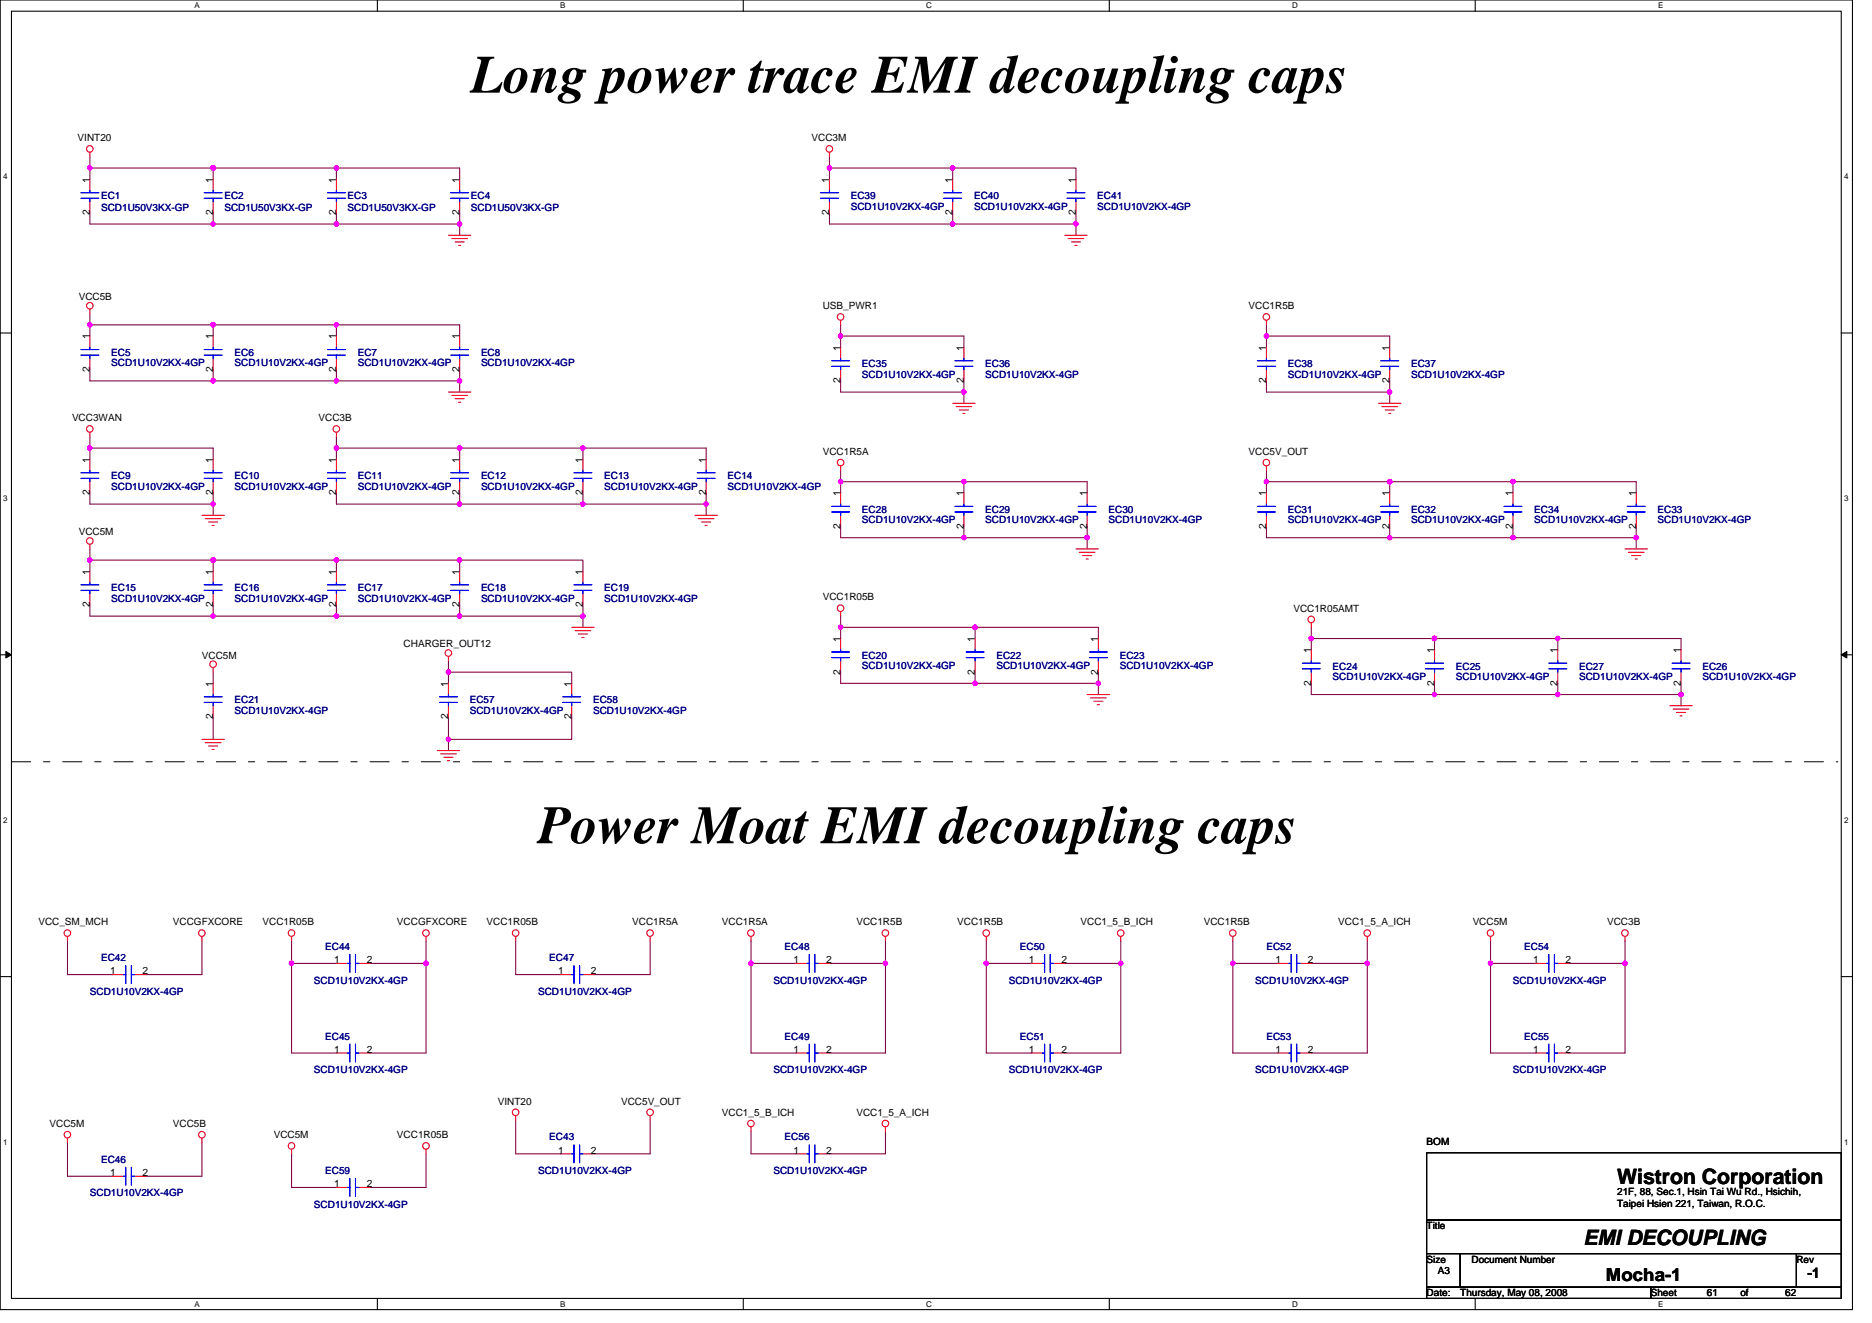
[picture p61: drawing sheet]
<svg xmlns="http://www.w3.org/2000/svg" width="297mm" height="210mm" viewBox="0 0 297 210" stroke-linecap="round" stroke-linejoin="round" font-family="sans-serif">
<defs><g id="words">
<g font-size="8.5">
<text x="74.7" y="14.7">Long power trace EMI decoupling caps</text>
<text x="85.4" y="133.8">Power Moat EMI decoupling caps</text>
</g>
<g font-size="3.4">
<text x="256.6" y="187.9">Wistron Corporation</text>
<text x="251.3" y="197.6">EMI DECOUPLING</text>
</g>
<text font-size="2.8" x="254.8" y="203.4">Mocha-1</text>
<text font-size="2.3" x="286.8" y="202.9">-1</text>
<g font-size="1.6">
<text x="12.3" y="22.4">VINT20</text>
<text x="128.8" y="22.4">VCC3M</text>
<text x="14.2" y="29" transform="rotate(-90 14.2 29)">1</text>
<text x="33.8" y="29" transform="rotate(-90 33.8 29)">1</text>
<text x="53.4" y="29" transform="rotate(-90 53.4 29)">1</text>
<text x="72.9" y="29" transform="rotate(-90 72.9 29)">1</text>
<text x="131.6" y="29" transform="rotate(-90 131.6 29)">1</text>
<text x="151.1" y="29" transform="rotate(-90 151.1 29)">1</text>
<text x="170.7" y="29" transform="rotate(-90 170.7 29)">1</text>
<text x="14.2" y="34.2" transform="rotate(-90 14.2 34.2)">2</text>
<text x="33.8" y="34.2" transform="rotate(-90 33.8 34.2)">2</text>
<text x="53.4" y="34.2" transform="rotate(-90 53.4 34.2)">2</text>
<text x="72.9" y="34.2" transform="rotate(-90 72.9 34.2)">2</text>
<text x="131.6" y="34.2" transform="rotate(-90 131.6 34.2)">2</text>
<text x="151.1" y="34.2" transform="rotate(-90 151.1 34.2)">2</text>
<text x="170.7" y="34.2" transform="rotate(-90 170.7 34.2)">2</text>
<text x="12.5" y="47.6">VCC5B</text>
<text x="14.2" y="53.9" transform="rotate(-90 14.2 53.9)">1</text>
<text x="33.8" y="53.9" transform="rotate(-90 33.8 53.9)">1</text>
<text x="53.4" y="53.9" transform="rotate(-90 53.4 53.9)">1</text>
<text x="72.9" y="53.9" transform="rotate(-90 72.9 53.9)">1</text>
<text x="130.6" y="49.1">USB_PWR1</text>
<text x="198.1" y="49.1">VCC1R5B</text>
<text x="14.2" y="59.1" transform="rotate(-90 14.2 59.1)">2</text>
<text x="33.8" y="59.1" transform="rotate(-90 33.8 59.1)">2</text>
<text x="53.4" y="59.1" transform="rotate(-90 53.4 59.1)">2</text>
<text x="72.9" y="59.1" transform="rotate(-90 72.9 59.1)">2</text>
<text x="133.4" y="55.6" transform="rotate(-90 133.4 55.6)">1</text>
<text x="152.9" y="55.6" transform="rotate(-90 152.9 55.6)">1</text>
<text x="200.9" y="55.6" transform="rotate(-90 200.9 55.6)">1</text>
<text x="220.5" y="55.6" transform="rotate(-90 220.5 55.6)">1</text>
<text x="133.4" y="60.8" transform="rotate(-90 133.4 60.8)">2</text>
<text x="152.9" y="60.8" transform="rotate(-90 152.9 60.8)">2</text>
<text x="200.9" y="60.8" transform="rotate(-90 200.9 60.8)">2</text>
<text x="220.5" y="60.8" transform="rotate(-90 220.5 60.8)">2</text>
<text x="11.4" y="66.8">VCC3WAN</text>
<text x="50.5" y="66.8">VCC3B</text>
<text x="14.2" y="73.4" transform="rotate(-90 14.2 73.4)">1</text>
<text x="33.8" y="73.4" transform="rotate(-90 33.8 73.4)">1</text>
<text x="53.4" y="73.4" transform="rotate(-90 53.4 73.4)">1</text>
<text x="72.9" y="73.4" transform="rotate(-90 72.9 73.4)">1</text>
<text x="92.5" y="73.4" transform="rotate(-90 92.5 73.4)">1</text>
<text x="112" y="73.4" transform="rotate(-90 112 73.4)">1</text>
<text x="130.6" y="72.2">VCC1R5A</text>
<text x="198.1" y="72.2">VCC5V_OUT</text>
<text x="14.2" y="78.6" transform="rotate(-90 14.2 78.6)">2</text>
<text x="33.8" y="78.6" transform="rotate(-90 33.8 78.6)">2</text>
<text x="53.4" y="78.6" transform="rotate(-90 53.4 78.6)">2</text>
<text x="72.9" y="78.6" transform="rotate(-90 72.9 78.6)">2</text>
<text x="92.5" y="78.6" transform="rotate(-90 92.5 78.6)">2</text>
<text x="112" y="78.6" transform="rotate(-90 112 78.6)">2</text>
<text x="133.4" y="83.9" transform="rotate(-90 133.4 83.9)">2</text>
<text x="133.4" y="78.8" transform="rotate(-90 133.4 78.8)">1</text>
<text x="152.9" y="83.9" transform="rotate(-90 152.9 83.9)">2</text>
<text x="152.9" y="78.8" transform="rotate(-90 152.9 78.8)">1</text>
<text x="172.5" y="83.9" transform="rotate(-90 172.5 83.9)">2</text>
<text x="172.5" y="78.8" transform="rotate(-90 172.5 78.8)">1</text>
<text x="200.9" y="83.9" transform="rotate(-90 200.9 83.9)">2</text>
<text x="200.9" y="78.8" transform="rotate(-90 200.9 78.8)">1</text>
<text x="220.5" y="83.9" transform="rotate(-90 220.5 83.9)">2</text>
<text x="220.5" y="78.8" transform="rotate(-90 220.5 78.8)">1</text>
<text x="240" y="83.9" transform="rotate(-90 240 83.9)">2</text>
<text x="240" y="78.8" transform="rotate(-90 240 78.8)">1</text>
<text x="259.6" y="83.9" transform="rotate(-90 259.6 83.9)">2</text>
<text x="259.6" y="78.8" transform="rotate(-90 259.6 78.8)">1</text>
<text x="12.5" y="85">VCC5M</text>
<text x="14.2" y="91.2" transform="rotate(-90 14.2 91.2)">1</text>
<text x="33.8" y="91.2" transform="rotate(-90 33.8 91.2)">1</text>
<text x="53.4" y="91.2" transform="rotate(-90 53.4 91.2)">1</text>
<text x="72.9" y="91.2" transform="rotate(-90 72.9 91.2)">1</text>
<text x="92.5" y="91.2" transform="rotate(-90 92.5 91.2)">1</text>
<text x="130.6" y="95.3">VCC1R05B</text>
<text x="14.2" y="96.4" transform="rotate(-90 14.2 96.4)">2</text>
<text x="33.8" y="96.4" transform="rotate(-90 33.8 96.4)">2</text>
<text x="53.4" y="96.4" transform="rotate(-90 53.4 96.4)">2</text>
<text x="72.9" y="96.4" transform="rotate(-90 72.9 96.4)">2</text>
<text x="92.5" y="96.4" transform="rotate(-90 92.5 96.4)">2</text>
<text x="133.4" y="101.9" transform="rotate(-90 133.4 101.9)">1</text>
<text x="154.7" y="101.9" transform="rotate(-90 154.7 101.9)">1</text>
<text x="174.3" y="101.9" transform="rotate(-90 174.3 101.9)">1</text>
<text x="205.2" y="97.1">VCC1R05AMT</text>
<text x="32" y="104.5">VCC5M</text>
<text x="64" y="102.8">CHARGER_OUT12</text>
<text x="133.4" y="107.1" transform="rotate(-90 133.4 107.1)">2</text>
<text x="154.7" y="107.1" transform="rotate(-90 154.7 107.1)">2</text>
<text x="174.3" y="107.1" transform="rotate(-90 174.3 107.1)">2</text>
<text x="208" y="103.7" transform="rotate(-90 208 103.7)">1</text>
<text x="227.6" y="103.7" transform="rotate(-90 227.6 103.7)">1</text>
<text x="247.2" y="103.7" transform="rotate(-90 247.2 103.7)">1</text>
<text x="266.7" y="103.7" transform="rotate(-90 266.7 103.7)">1</text>
<text x="33.8" y="109" transform="rotate(-90 33.8 109)">1</text>
<text x="71.1" y="109" transform="rotate(-90 71.1 109)">1</text>
<text x="90.7" y="109" transform="rotate(-90 90.7 109)">1</text>
<text x="208" y="108.8" transform="rotate(-90 208 108.8)">2</text>
<text x="227.6" y="108.8" transform="rotate(-90 227.6 108.8)">2</text>
<text x="247.2" y="108.8" transform="rotate(-90 247.2 108.8)">2</text>
<text x="266.7" y="108.8" transform="rotate(-90 266.7 108.8)">2</text>
<text x="33.8" y="114.2" transform="rotate(-90 33.8 114.2)">2</text>
<text x="71.1" y="114.2" transform="rotate(-90 71.1 114.2)">2</text>
<text x="90.7" y="114.2" transform="rotate(-90 90.7 114.2)">2</text>
<text x="6.1" y="146.9">VCC_SM_MCH</text>
<text x="27.4" y="146.9">VCCGFXCORE</text>
<text x="41.7" y="146.9">VCC1R05B</text>
<text x="63" y="146.9">VCCGFXCORE</text>
<text x="77.2" y="146.9">VCC1R05B</text>
<text x="100.3" y="146.9">VCC1R5A</text>
<text x="114.6" y="146.9">VCC1R5A</text>
<text x="135.9" y="146.9">VCC1R5B</text>
<text x="151.9" y="146.9">VCC1R5B</text>
<text x="171.4" y="146.9">VCC1_5_B_ICH</text>
<text x="191" y="146.9">VCC1R5B</text>
<text x="212.3" y="146.9">VCC1_5_A_ICH</text>
<text x="233.7" y="146.9">VCC5M</text>
<text x="255" y="146.9">VCC3B</text>
<text x="17.5" y="154.7">1</text>
<text x="22.6" y="154.7">2</text>
<text x="53" y="152.9">1</text>
<text x="58.2" y="152.9">2</text>
<text x="88.6" y="154.7">1</text>
<text x="93.7" y="154.7">2</text>
<text x="125.9" y="152.9">1</text>
<text x="131.1" y="152.9">2</text>
<text x="163.3" y="152.9">1</text>
<text x="168.4" y="152.9">2</text>
<text x="202.4" y="152.9">1</text>
<text x="207.5" y="152.9">2</text>
<text x="243.3" y="152.9">1</text>
<text x="248.4" y="152.9">2</text>
<text x="53" y="167.1">1</text>
<text x="58.2" y="167.1">2</text>
<text x="125.9" y="167.1">1</text>
<text x="131.1" y="167.1">2</text>
<text x="163.3" y="167.1">1</text>
<text x="168.4" y="167.1">2</text>
<text x="202.4" y="167.1">1</text>
<text x="207.5" y="167.1">2</text>
<text x="243.3" y="167.1">1</text>
<text x="248.4" y="167.1">2</text>
<text x="7.9" y="178.9">VCC5M</text>
<text x="27.4" y="178.9">VCC5B</text>
<text x="79" y="175.3">VINT20</text>
<text x="98.5" y="175.3">VCC5V_OUT</text>
<text x="114.6" y="177.1">VCC1_5_B_ICH</text>
<text x="135.9" y="177.1">VCC1_5_A_ICH</text>
<text x="43.4" y="180.6">VCC5M</text>
<text x="63" y="180.6">VCC1R05B</text>
<text x="88.6" y="183.1">1</text>
<text x="93.7" y="183.1">2</text>
<text x="125.9" y="183.1">1</text>
<text x="131.1" y="183.1">2</text>
<text x="226.4" y="181.7">BOM</text>
<text x="17.5" y="186.7">1</text>
<text x="22.6" y="186.7">2</text>
<text x="53" y="188.4">1</text>
<text x="58.2" y="188.4">2</text>
<text x="256.6" y="189.7">21F, 88, Sec.1, Hsin Tai Wu Rd., Hsichih,</text>
<text x="256.6" y="191.5">Taipei Hsien 221, Taiwan, R.O.C.</text>
<text x="226.4" y="195.1">Title</text>
<text x="226.4" y="200.4">Size</text>
<text x="228.2" y="202.2">A3</text>
<text x="233.5" y="200.4">Document Number</text>
<text x="285" y="200.4">Rev</text>
<text x="226.4" y="205.7">Date:</text>
<text x="231.7" y="205.7">Thursday, May 08, 2008</text>
<text x="261.9" y="205.7">Sheet</text>
<text x="270.8" y="205.7">61</text>
<text x="276.2" y="205.7">of</text>
<text x="283.3" y="205.7">62</text>
</g>
<g font-size="1.6" fill="#000080">
<text x="16" y="31.6">EC1</text>
<text x="16" y="33.4">SCD1U50V3KX-GP</text>
<text x="35.6" y="31.6">EC2</text>
<text x="35.6" y="33.4">SCD1U50V3KX-GP</text>
<text x="55.2" y="31.6">EC3</text>
<text x="55.2" y="33.4">SCD1U50V3KX-GP</text>
<text x="74.7" y="31.6">EC4</text>
<text x="74.7" y="33.4">SCD1U50V3KX-GP</text>
<text x="135" y="31.6">EC39</text>
<text x="135" y="33.3">SCD1U10V2KX-4GP</text>
<text x="154.6" y="31.6">EC40</text>
<text x="154.6" y="33.3">SCD1U10V2KX-4GP</text>
<text x="174.1" y="31.6">EC41</text>
<text x="174.1" y="33.3">SCD1U10V2KX-4GP</text>
<text x="17.6" y="56.5">EC5</text>
<text x="17.6" y="58.1">SCD1U10V2KX-4GP</text>
<text x="37.2" y="56.5">EC6</text>
<text x="37.2" y="58.1">SCD1U10V2KX-4GP</text>
<text x="56.8" y="56.5">EC7</text>
<text x="56.8" y="58.1">SCD1U10V2KX-4GP</text>
<text x="76.3" y="56.5">EC8</text>
<text x="76.3" y="58.1">SCD1U10V2KX-4GP</text>
<text x="136.8" y="58.3">EC35</text>
<text x="136.8" y="59.9">SCD1U10V2KX-4GP</text>
<text x="156.3" y="58.3">EC36</text>
<text x="156.3" y="59.9">SCD1U10V2KX-4GP</text>
<text x="204.3" y="58.3">EC38</text>
<text x="204.3" y="59.9">SCD1U10V2KX-4GP</text>
<text x="223.9" y="58.3">EC37</text>
<text x="223.9" y="59.9">SCD1U10V2KX-4GP</text>
<text x="17.6" y="76.1">EC9</text>
<text x="17.6" y="77.7">SCD1U10V2KX-4GP</text>
<text x="37.2" y="76.1">EC10</text>
<text x="37.2" y="77.7">SCD1U10V2KX-4GP</text>
<text x="56.8" y="76.1">EC11</text>
<text x="56.8" y="77.7">SCD1U10V2KX-4GP</text>
<text x="76.3" y="76.1">EC12</text>
<text x="76.3" y="77.7">SCD1U10V2KX-4GP</text>
<text x="95.9" y="76.1">EC13</text>
<text x="95.9" y="77.7">SCD1U10V2KX-4GP</text>
<text x="115.4" y="76.1">EC14</text>
<text x="115.4" y="77.7">SCD1U10V2KX-4GP</text>
<text x="136.8" y="81.4">EC28</text>
<text x="136.8" y="83">SCD1U10V2KX-4GP</text>
<text x="156.3" y="81.4">EC29</text>
<text x="156.3" y="83">SCD1U10V2KX-4GP</text>
<text x="175.9" y="81.4">EC30</text>
<text x="175.9" y="83">SCD1U10V2KX-4GP</text>
<text x="204.3" y="81.4">EC31</text>
<text x="204.3" y="83">SCD1U10V2KX-4GP</text>
<text x="223.9" y="81.4">EC32</text>
<text x="223.9" y="83">SCD1U10V2KX-4GP</text>
<text x="243.5" y="81.4">EC34</text>
<text x="243.5" y="83">SCD1U10V2KX-4GP</text>
<text x="263" y="81.4">EC33</text>
<text x="263" y="83">SCD1U10V2KX-4GP</text>
<text x="17.6" y="93.9">EC15</text>
<text x="17.6" y="95.5">SCD1U10V2KX-4GP</text>
<text x="37.2" y="93.9">EC16</text>
<text x="37.2" y="95.5">SCD1U10V2KX-4GP</text>
<text x="56.8" y="93.9">EC17</text>
<text x="56.8" y="95.5">SCD1U10V2KX-4GP</text>
<text x="76.3" y="93.9">EC18</text>
<text x="76.3" y="95.5">SCD1U10V2KX-4GP</text>
<text x="95.9" y="93.9">EC19</text>
<text x="95.9" y="95.5">SCD1U10V2KX-4GP</text>
<text x="136.8" y="104.5">EC20</text>
<text x="136.8" y="106.2">SCD1U10V2KX-4GP</text>
<text x="158.1" y="104.5">EC22</text>
<text x="158.1" y="106.2">SCD1U10V2KX-4GP</text>
<text x="177.7" y="104.5">EC23</text>
<text x="177.7" y="106.2">SCD1U10V2KX-4GP</text>
<text x="211.5" y="106.3">EC24</text>
<text x="211.5" y="107.9">SCD1U10V2KX-4GP</text>
<text x="231" y="106.3">EC25</text>
<text x="231" y="107.9">SCD1U10V2KX-4GP</text>
<text x="250.6" y="106.3">EC27</text>
<text x="250.6" y="107.9">SCD1U10V2KX-4GP</text>
<text x="270.1" y="106.3">EC26</text>
<text x="270.1" y="107.9">SCD1U10V2KX-4GP</text>
<text x="37.2" y="111.7">EC21</text>
<text x="37.2" y="113.3">SCD1U10V2KX-4GP</text>
<text x="74.5" y="111.7">EC57</text>
<text x="74.5" y="113.3">SCD1U10V2KX-4GP</text>
<text x="94.1" y="111.7">EC58</text>
<text x="94.1" y="113.3">SCD1U10V2KX-4GP</text>
<text x="16" y="152.5">EC42</text>
<text x="51.6" y="150.8">EC44</text>
<text x="87.2" y="152.5">EC47</text>
<text x="124.5" y="150.8">EC48</text>
<text x="161.8" y="150.8">EC50</text>
<text x="201" y="150.8">EC52</text>
<text x="241.8" y="150.8">EC54</text>
<text x="14.3" y="157.9">SCD1U10V2KX-4GP</text>
<text x="49.8" y="156.1">SCD1U10V2KX-4GP</text>
<text x="85.4" y="157.9">SCD1U10V2KX-4GP</text>
<text x="122.7" y="156.1">SCD1U10V2KX-4GP</text>
<text x="160.1" y="156.1">SCD1U10V2KX-4GP</text>
<text x="199.2" y="156.1">SCD1U10V2KX-4GP</text>
<text x="240.1" y="156.1">SCD1U10V2KX-4GP</text>
<text x="51.6" y="165">EC45</text>
<text x="124.5" y="165">EC49</text>
<text x="161.8" y="165">EC51</text>
<text x="201" y="165">EC53</text>
<text x="241.8" y="165">EC55</text>
<text x="49.8" y="170.3">SCD1U10V2KX-4GP</text>
<text x="122.7" y="170.3">SCD1U10V2KX-4GP</text>
<text x="160.1" y="170.3">SCD1U10V2KX-4GP</text>
<text x="199.2" y="170.3">SCD1U10V2KX-4GP</text>
<text x="240.1" y="170.3">SCD1U10V2KX-4GP</text>
<text x="16" y="184.6">EC46</text>
<text x="87.2" y="181">EC43</text>
<text x="124.5" y="181">EC56</text>
<text x="14.3" y="189.9">SCD1U10V2KX-4GP</text>
<text x="49.8" y="191.7">SCD1U10V2KX-4GP</text>
<text x="51.6" y="186.3">EC59</text>
<text x="85.4" y="186.3">SCD1U10V2KX-4GP</text>
<text x="122.7" y="186.3">SCD1U10V2KX-4GP</text>
</g>
<g font-size="1.3">
<text x="30.8" y="1.3">A</text>
<text x="88.9" y="1.3">B</text>
<text x="147" y="1.3">C</text>
<text x="205" y="1.3">D</text>
<text x="263.1" y="1.3">E</text>
<text x=".5" y="28.4">4</text>
<text x="292.6" y="28.4">4</text>
<text x=".5" y="79.5">3</text>
<text x="292.6" y="79.5">3</text>
<text x=".5" y="130.6">2</text>
<text x="292.6" y="130.6">2</text>
<text x=".5" y="181.7">1</text>
<text x="292.6" y="181.7">1</text>
<text x="30.8" y="207.4">A</text>
<text x="88.9" y="207.4">B</text>
<text x="147" y="207.4">C</text>
<text x="205" y="207.4">D</text>
<text x="263.1" y="207.4">E</text>
</g>
</g></defs>
<path d="M0 0h293.9v207.9h-293.9zM1.8 1.8h290.4v204.3h-290.4z" fill="none" stroke="#000" stroke-width=".17"/>
<g fill="#fff">
<path d="M30.8 .2h.9v1.4h-.9z"/>
<path d="M30.8 206.3h.9v1.4h-.9z"/>
</g>
<path d="M59.9 0v1.8M59.9 206.1v1.8" fill="none" stroke="#000" stroke-width=".17"/>
<g fill="#fff">
<path d="M88.9 .2h.8v1.4h-.8z"/>
<path d="M88.9 206.3h.8v1.4h-.8z"/>
</g>
<path d="M117.9 0v1.8M117.9 206.1v1.8" fill="none" stroke="#000" stroke-width=".17"/>
<g fill="#fff">
<path d="M147 .2h.9v1.4h-.9z"/>
<path d="M147 206.3h.9v1.4h-.9z"/>
</g>
<path d="M176 0v1.8M176 206.1v1.8" fill="none" stroke="#000" stroke-width=".17"/>
<g fill="#fff">
<path d="M205 .2h.9v1.4h-.9z"/>
<path d="M205 206.3h.9v1.4h-.9z"/>
</g>
<path d="M234.1 0v1.8M234.1 206.1v1.8" fill="none" stroke="#000" stroke-width=".17"/>
<g fill="#fff">
<path d="M263.1 .2h.8v1.4h-.8z"/>
<path d="M263.1 206.3h.8v1.4h-.8z"/>
<path d="M.5 27.3h.7v1.4h-.7z"/>
<path d="M292.6 27.3h.7v1.4h-.7z"/>
<path d="M.5 78.4h.7v1.4h-.7z"/>
<path d="M292.6 78.4h.7v1.4h-.7z"/>
</g>
<path d="M0 52.9h1.8M292.2 52.9h1.7" fill="none" stroke="#000" stroke-width=".17"/>
<g fill="#fff">
<path d="M.5 129.5h.7v1.4h-.7z"/>
<path d="M292.6 129.5h.7v1.4h-.7z"/>
</g>
<path d="M0 103.9h1.8M292.2 103.9h1.7" fill="none" stroke="#000" stroke-width=".17"/>
<path d="M.9 103.4l.9 .5-.9 .5zM292.2 103.9l.8-.5v1z" fill="#000" stroke="#000" stroke-width=".16"/>
<g fill="#fff">
<path d="M.5 180.5h.7v1.4h-.7z"/>
<path d="M292.6 180.5h.7v1.4h-.7z"/>
</g>
<path d="M0 155h1.8M292.2 155h1.7M226.4 199h5.3v5.3h-5.3zM226.4 183h65.8v10.6h-65.8zM226.4 193.6h65.8v5.4h-65.8zM231.7 199h53.3v5.3h-53.3zM285 199h7.2v5.3h-7.2zM226.4 204.3h35.5v1.8h-35.5zM261.9 204.3h30.3v1.8h-30.3z" fill="none" stroke="#000" stroke-width=".17"/>
<g fill="none" stroke="#800040" stroke-width=".17">
<path d="M14.3 24.9v1.8M14.3 26.7v1.7M14.3 33.8v1.8h19.5M14.3 26.7h19.5M33.8 26.7h19.6M33.8 26.7v1.7M33.8 35.6h19.6M33.8 33.8v1.8M53.4 33.8v1.8M53.4 26.7v1.7M53.4 26.7h19.5v1.7M53.4 35.6h19.5"/>
<path d="M72.9 35.6v1.7M72.9 33.8v1.8M131.6 24.9v1.8M131.6 33.8v1.8h19.6M131.6 26.7v1.7M131.6 26.7h19.6M151.2 26.7h19.5v1.7M151.2 35.6h19.5M151.2 33.8v1.8M151.2 26.7v1.7M170.7 35.6v1.7M170.7 33.8v1.8"/>
<path d="M14.3 58.7v1.8h19.5M14.3 51.6v1.7M14.3 51.6h19.5M14.3 49.8v1.8M33.8 51.6v1.7M33.8 51.6h19.6M33.8 58.7v1.8M53.4 58.7v1.8M53.4 51.6v1.7M53.4 51.6h19.5v1.7M72.9 58.7v1.8M133.4 51.6v1.7"/>
<path d="M133.4 53.3v1.8M133.4 53.3h19.5v1.8M201 53.3v1.8M201 53.3h19.5v1.8M201 51.6v1.7M14.3 69.3v1.8M14.3 71.1h19.5v1.8M14.3 78.2v1.8h19.5M14.3 71.1v1.8M33.8 78.2v1.8M33.8 60.5h19.6M53.4 69.3v1.8"/>
<path d="M53.4 78.2v1.8h19.5M53.4 71.1v1.8M53.4 60.5h19.5M53.4 71.1h19.5M72.9 60.5v1.7M72.9 71.1v1.8M72.9 78.2v1.8M72.9 71.1h19.6M92.5 78.2v1.8M92.5 71.1v1.8M92.5 71.1h19.6v1.8M112.1 78.2v1.8"/>
<path d="M133.4 76.5v1.7M133.4 74.7v1.8M133.4 60.5v1.7h19.5M133.4 76.5h19.5M152.9 76.5v1.7M152.9 60.5v1.7M152.9 62.2v1.8M152.9 76.5h19.6v1.7M201 60.5v1.7h19.5M201 76.5h19.5M201 74.7v1.8M201 76.5v1.7"/>
<path d="M220.5 60.5v1.7M220.5 62.2v1.8M220.5 76.5v1.7M220.5 76.5h19.6M240.1 76.5v1.7M240.1 76.5h19.5v1.7M14.3 96v1.8h19.5M14.3 87.1v1.8M14.3 88.9h19.5M14.3 88.9v1.8M33.8 80v1.8M33.8 88.9v1.8"/>
<path d="M33.8 97.8h19.6M33.8 88.9h19.6M33.8 96v1.8M53.4 96v1.8M53.4 88.9v1.8M53.4 88.9h19.5M53.4 97.8h19.5M72.9 96v1.8M72.9 88.9v1.8M72.9 80h19.6M72.9 97.8h19.6M72.9 88.9h19.6v1.8"/>
<path d="M92.5 97.8v1.8M92.5 96v1.8M92.5 80h19.6M112.1 80v1.8M133.4 99.6v1.7M133.4 83.6v1.7h19.5M133.4 99.6h21.3M133.4 97.8v1.8M152.9 85.3h19.6M152.9 83.6v1.7M154.7 99.6v1.7M154.7 99.6h19.6v1.7"/>
<path d="M172.5 83.6v1.7M172.5 85.3v1.8M201 83.6v1.7h19.5M208.1 99.6v1.7M220.5 83.6v1.7M220.5 85.3h19.6M240.1 83.6v1.7M240.1 85.3h19.5M259.6 83.6v1.7M259.6 85.3v1.8M33.8 113.8v3.5M33.8 106.7v1.8"/>
<path d="M71.2 117.3v1.8M71.2 106.7h19.5v1.8M71.2 104.9v1.8M71.2 113.8v3.5M71.2 106.7v1.8M90.7 113.8v3.5h-19.5M133.4 106.7v1.8h21.3M154.7 106.7v1.8M154.7 108.5h19.6M174.3 106.7v1.8M174.3 108.5v1.7M208.1 101.3v1.8"/>
<path d="M208.1 108.5v1.7h19.5M208.1 101.3h19.5M227.6 101.3h19.6M227.6 101.3v1.8M227.6 108.5v1.7M227.6 110.2h19.6M247.2 108.5v1.7M247.2 101.3v1.8M247.2 110.2h19.5M247.2 101.3h19.5v1.8M266.7 110.2v1.8M266.7 108.5v1.7"/>
<path d="M10.7 149.4v5.3h7.1M32 149.4v5.3h-8.8M46.3 149.4v3.5M46.3 152.9h7.1M46.3 152.9v14.2h7.1M58.7 152.9h8.9M67.6 149.4v3.5M67.6 152.9v14.2h-8.9M81.8 149.4v5.3h7.1M103.2 149.4v5.3h-8.9M119.2 149.4v3.5M119.2 152.9v14.2h7.1"/>
<path d="M119.2 152.9h7.1M131.6 152.9h8.9M140.5 149.4v3.5M140.5 152.9v14.2h-8.9M156.5 149.4v3.5M156.5 152.9v14.2h7.1M156.5 152.9h7.1M168.9 152.9h8.9M177.8 149.4v3.5M177.8 152.9v14.2h-8.9M195.6 152.9v14.2h7.1M195.6 152.9h7.1"/>
<path d="M195.6 149.4v3.5M208.1 152.9h8.9M217 152.9v14.2h-8.9M217 149.4v3.5M236.5 152.9h7.1M236.5 149.4v3.5M236.5 152.9v14.2h7.1M249 152.9h8.8M257.8 149.4v3.5M257.8 152.9v14.2h-8.8M81.8 177.8v5.3h7.1M103.2 177.8v5.3h-8.9"/>
<path d="M119.2 179.6v3.5h7.1M140.5 179.6v3.5h-8.9M10.7 181.4v5.3h7.1M32 181.4v5.3h-8.8M46.3 183.1v5.4h7.1M67.6 183.1v5.4h-8.9"/>
</g>
<g fill="#f0f" stroke="#f0f" stroke-width=".17">
<circle cx="33.8" cy="26.7" r=".35"/>
<circle cx="14.3" cy="26.7" r=".35"/>
<circle cx="72.9" cy="35.5" r=".35"/>
<circle cx="53.4" cy="35.5" r=".35"/>
<circle cx="33.8" cy="35.5" r=".35"/>
<circle cx="53.4" cy="26.7" r=".35"/>
<circle cx="72.9" cy="60.4" r=".35"/>
<circle cx="53.4" cy="60.4" r=".35"/>
<circle cx="33.8" cy="60.4" r=".35"/>
<circle cx="33.8" cy="51.5" r=".35"/>
<circle cx="53.4" cy="51.5" r=".35"/>
<circle cx="14.3" cy="51.5" r=".35"/>
<circle cx="33.8" cy="80" r=".35"/>
<circle cx="14.3" cy="71.1" r=".35"/>
<circle cx="112" cy="80" r=".35"/>
<circle cx="92.5" cy="80" r=".35"/>
<circle cx="72.9" cy="80" r=".35"/>
<circle cx="72.9" cy="71.1" r=".35"/>
<circle cx="92.5" cy="71.1" r=".35"/>
<circle cx="53.4" cy="71.1" r=".35"/>
<circle cx="92.5" cy="97.8" r=".35"/>
<circle cx="72.9" cy="97.8" r=".35"/>
<circle cx="33.8" cy="97.8" r=".35"/>
<circle cx="33.8" cy="88.9" r=".35"/>
<circle cx="72.9" cy="88.9" r=".35"/>
<circle cx="53.4" cy="88.9" r=".35"/>
<circle cx="14.3" cy="88.9" r=".35"/>
<circle cx="53.4" cy="97.8" r=".35"/>
<circle cx="174.3" cy="108.4" r=".35"/>
<circle cx="154.7" cy="108.4" r=".35"/>
<circle cx="154.7" cy="99.6" r=".35"/>
<circle cx="133.4" cy="99.6" r=".35"/>
<circle cx="266.7" cy="110.2" r=".35"/>
<circle cx="247.2" cy="110.2" r=".35"/>
<circle cx="227.6" cy="110.2" r=".35"/>
<circle cx="227.6" cy="101.3" r=".35"/>
<circle cx="247.2" cy="101.3" r=".35"/>
<circle cx="208.1" cy="101.3" r=".35"/>
<circle cx="172.5" cy="85.3" r=".35"/>
<circle cx="152.9" cy="85.3" r=".35"/>
<circle cx="133.4" cy="76.4" r=".35"/>
<circle cx="152.9" cy="76.4" r=".35"/>
<circle cx="259.6" cy="85.3" r=".35"/>
<circle cx="240.1" cy="85.3" r=".35"/>
<circle cx="220.5" cy="85.3" r=".35"/>
<circle cx="220.5" cy="76.4" r=".35"/>
<circle cx="240.1" cy="76.4" r=".35"/>
<circle cx="200.9" cy="76.4" r=".35"/>
<circle cx="152.9" cy="62.2" r=".35"/>
<circle cx="133.4" cy="53.3" r=".35"/>
<circle cx="220.5" cy="62.2" r=".35"/>
<circle cx="200.9" cy="53.3" r=".35"/>
<circle cx="170.7" cy="35.5" r=".35"/>
<circle cx="151.2" cy="35.5" r=".35"/>
<circle cx="151.2" cy="26.7" r=".35"/>
<circle cx="131.6" cy="26.7" r=".35"/>
<circle cx="46.3" cy="152.9" r=".35"/>
<circle cx="67.6" cy="152.9" r=".35"/>
<circle cx="119.2" cy="152.9" r=".35"/>
<circle cx="140.5" cy="152.9" r=".35"/>
<circle cx="156.5" cy="152.9" r=".35"/>
<circle cx="177.8" cy="152.9" r=".35"/>
<circle cx="195.6" cy="152.9" r=".35"/>
<circle cx="216.9" cy="152.9" r=".35"/>
<circle cx="236.5" cy="152.9" r=".35"/>
<circle cx="257.8" cy="152.9" r=".35"/>
<circle cx="71.1" cy="106.7" r=".35"/>
<circle cx="71.1" cy="117.3" r=".35"/>
</g>
<g fill="none" stroke="#f00" stroke-width=".17">
<path d="M14.3 24.2v.7M14.3 28.4v1.8M14.3 32v1.8M33.8 28.4v1.8M33.8 32v1.8M53.4 28.4v1.8M53.4 32v1.8M71.2 37.3h3.5M71.7 37.9h2.5M72.2 38.4h1.5M72.8 38.9h.3M72.9 28.4v1.8"/>
<path d="M72.9 32v1.8M131.6 24.2v.7M131.6 28.4v1.8M131.6 32v1.8M151.2 28.4v1.8M151.2 32v1.8M168.9 37.3h3.6M169.5 37.9h2.5M170 38.4h1.4M170.6 38.9h.3M170.7 28.4v1.8M170.7 32v1.8"/>
<path d="M14.3 49.1v.7M14.3 53.3v1.8M14.3 56.9v1.8M33.8 53.3v1.8M33.8 56.9v1.8M53.4 53.3v1.8M53.4 56.9v1.8M72.9 53.3v1.8M72.9 56.9v1.8M133.4 50.8v.8M133.4 55.1v1.8M133.4 58.7v1.8"/>
<path d="M152.9 55.1v1.8M152.9 58.7v1.8M201 50.8v.8M201 55.1v1.8M201 58.7v1.8M220.5 55.1v1.8M220.5 58.7v1.8M14.3 68.6v.7M14.3 72.9v1.8M14.3 76.5v1.7M33.8 72.9v1.8M33.8 76.5v1.7"/>
<path d="M53.4 68.6v.7M53.4 72.9v1.8M53.4 76.5v1.7M71.2 62.2h3.5M71.7 62.8h2.5M72.2 63.3h1.5M72.8 63.8h.3M72.9 72.9v1.8M72.9 76.5v1.7M92.5 72.9v1.8M92.5 76.5v1.7M112.1 72.9v1.8"/>
<path d="M112.1 76.5v1.7M133.4 74v.7M133.4 78.2v1.8M151.2 64h3.5M151.7 64.5h2.5M152.2 65.1h1.5M152.8 65.6h.3M152.9 78.2v1.8M172.5 78.2v1.8M201 74v.7M201 78.2v1.8M218.7 64h3.6"/>
<path d="M219.3 64.5h2.5M219.8 65.1h1.4M220.3 65.6h.4M220.5 78.2v1.8M240.1 78.2v1.8M259.6 78.2v1.8M14.3 86.4v.7M14.3 90.7v1.8M14.3 94.2v1.8M32 81.8h3.6M32.6 82.3h2.5M33.1 82.8h1.4"/>
<path d="M33.7 83.4h.3M33.8 90.7v1.8M33.8 94.2v1.8M53.4 90.7v1.8M53.4 94.2v1.8M72.9 90.7v1.8M72.9 94.2v1.8M90.7 99.6h3.6M92.5 90.7v1.8M92.5 94.2v1.8M110.3 81.8h3.5M110.8 82.3h2.5"/>
<path d="M111.3 82.8h1.5M111.9 83.4h.3M133.4 97.1v.7M133.4 81.8v1.8M152.9 81.8v1.8M170.7 87.1h3.6M171.3 87.7h2.5M171.8 88.2h1.4M172.3 88.7h.4M172.5 81.8v1.8M201 81.8v1.8M208.1 98.8v.8"/>
<path d="M220.5 81.8v1.8M240.1 81.8v1.8M257.8 87.1h3.6M258.4 87.7h2.5M258.9 88.2h1.4M259.5 88.7h.3M259.6 81.8v1.8M32 117.3h3.6M32.6 117.9h2.5M33.1 118.4h1.4M33.7 119h.3M33.8 108.5v1.7"/>
<path d="M33.8 112v1.8M33.8 106v.7M69.4 119.1h3.5M69.9 119.7h2.5M71.2 104.2v.7M71.2 108.5v1.7M71.2 112v1.8M90.7 108.5v1.7M90.7 112v1.8M91.2 100.1h2.5M91.8 100.6h1.4M92.3 101.2h.4"/>
<path d="M133.4 101.3v1.8M133.4 104.9v1.8M154.7 101.3v1.8M154.7 104.9v1.8M172.5 110.2h3.6M173 110.8h2.5M173.6 111.3h1.4M174.1 111.8h.4M174.3 101.3v1.8M174.3 104.9v1.8M208.1 103.1v1.8M208.1 106.7v1.8"/>
<path d="M227.6 103.1v1.8M227.6 106.7v1.8M247.2 103.1v1.8M247.2 106.7v1.8M265 112h3.5M265.5 112.5h2.5M266 113.1h1.5M266.6 113.6h.3M266.7 103.1v1.8M266.7 106.7v1.8M70.4 120.2h1.5M71 120.7h.3"/>
<path d="M10.7 148.6v.8M17.8 154.7h1.8M21.4 154.7h1.8M32 148.6v.8M46.3 148.6v.8M53.4 152.9h1.8M56.9 152.9h1.8M67.6 148.6v.8M81.8 148.6v.8M88.9 154.7h1.8M92.5 154.7h1.8M103.2 148.6v.8"/>
<path d="M119.2 148.6v.8M126.3 152.9h1.8M129.8 152.9h1.8M140.5 148.6v.8M156.5 148.6v.8M163.6 152.9h1.8M167.2 152.9h1.7M177.8 148.6v.8M195.6 148.6v.8M202.7 152.9h1.8M206.3 152.9h1.8M217 148.6v.8"/>
<path d="M236.5 148.6v.8M243.6 152.9h1.8M247.2 152.9h1.8M257.8 148.6v.8M53.4 167.1h1.8M56.9 167.1h1.8M81.8 177.1v.7M103.2 177.1v.7M119.2 178.9v.7M126.3 167.1h1.8M129.8 167.1h1.8M140.5 178.9v.7"/>
<path d="M163.6 167.1h1.8M167.2 167.1h1.7M202.7 167.1h1.8M206.3 167.1h1.8M243.6 167.1h1.8M247.2 167.1h1.8M10.7 180.6v.8M17.8 186.7h1.8M21.4 186.7h1.8M32 180.6v.8M46.3 182.4v.7M53.4 188.5h1.8"/>
<path d="M56.9 188.5h1.8M67.6 182.4v.7M88.9 183.1h1.8M92.5 183.1h1.8M126.3 183.1h1.8M129.8 183.1h1.8"/>
<circle cx="14.2" cy="23.6" r=".52"/>
<circle cx="131.6" cy="23.6" r=".52"/>
<circle cx="14.2" cy="48.5" r=".52"/>
<circle cx="133.4" cy="50.3" r=".52"/>
<circle cx="200.9" cy="50.3" r=".52"/>
<circle cx="14.2" cy="68.1" r=".52"/>
<circle cx="53.4" cy="68.1" r=".52"/>
<circle cx="133.4" cy="73.4" r=".52"/>
<circle cx="200.9" cy="73.4" r=".52"/>
<circle cx="14.2" cy="85.9" r=".52"/>
<circle cx="133.4" cy="96.5" r=".52"/>
<circle cx="208.1" cy="98.3" r=".52"/>
<circle cx="33.8" cy="105.4" r=".52"/>
<circle cx="71.1" cy="103.6" r=".52"/>
<circle cx="10.7" cy="148.1" r=".52"/>
<circle cx="32" cy="148.1" r=".52"/>
<circle cx="46.3" cy="148.1" r=".52"/>
<circle cx="67.6" cy="148.1" r=".52"/>
<circle cx="81.8" cy="148.1" r=".52"/>
<circle cx="103.1" cy="148.1" r=".52"/>
<circle cx="119.2" cy="148.1" r=".52"/>
<circle cx="140.5" cy="148.1" r=".52"/>
<circle cx="156.5" cy="148.1" r=".52"/>
<circle cx="177.8" cy="148.1" r=".52"/>
<circle cx="195.6" cy="148.1" r=".52"/>
<circle cx="216.9" cy="148.1" r=".52"/>
<circle cx="236.5" cy="148.1" r=".52"/>
<circle cx="257.8" cy="148.1" r=".52"/>
<circle cx="81.8" cy="176.5" r=".52"/>
<circle cx="103.1" cy="176.5" r=".52"/>
<circle cx="119.2" cy="178.3" r=".52"/>
<circle cx="140.5" cy="178.3" r=".52"/>
<circle cx="10.7" cy="180.1" r=".52"/>
<circle cx="32" cy="180.1" r=".52"/>
<circle cx="46.3" cy="181.9" r=".52"/>
<circle cx="67.6" cy="181.9" r=".52"/>
</g>
<path d="M1.8 120.9h289.8" fill="none" stroke="#000" stroke-width=".16" stroke-dasharray="3 2 1 2"/>
<g fill="none" stroke="#00f" stroke-width=".17">
<path d="M12.8 31.5h2.9M12.8 30.6h2.9M14.3 30.2v.4M14.3 31.5v.5M32.4 31.5h2.8M32.4 30.6h2.8M33.8 30.2v.4M33.8 31.5v.5M52 30.6h2.8M52 31.5h2.8M53.4 30.2v.4M53.4 31.5v.5"/>
<path d="M71.5 30.6h2.9M71.5 31.5h2.9M72.9 30.2v.4M72.9 31.5v.5M130.2 30.6h2.8M130.2 31.5h2.8M131.6 30.2v.4M131.6 31.5v.5M149.8 30.6h2.8M149.8 31.5h2.8M151.2 30.2v.4M151.2 31.5v.5"/>
<path d="M169.3 30.6h2.8M169.3 31.5h2.8M170.7 30.2v.4M170.7 31.5v.5M12.8 55.5h2.9M12.8 56.4h2.9M14.3 55.1v.4M14.3 56.4v.5M32.4 55.5h2.8M32.4 56.4h2.8M33.8 55.1v.4M33.8 56.4v.5"/>
<path d="M52 56.4h2.8M52 55.5h2.8M53.4 55.1v.4M53.4 56.4v.5M71.5 56.4h2.9M71.5 55.5h2.9M72.9 55.1v.4M72.9 56.4v.5M132 57.3h2.8M132 58.1h2.8M133.4 56.9v.4M133.4 58.1v.6"/>
<path d="M151.5 57.3h2.9M151.5 58.1h2.9M152.9 56.9v.4M152.9 58.1v.6M199.5 58.1h2.9M199.5 57.3h2.9M201 56.9v.4M201 58.1v.6M219.1 58.1h2.8M219.1 57.3h2.8M220.5 56.9v.4M220.5 58.1v.6"/>
<path d="M12.8 75h2.9M12.8 75.9h2.9M14.3 74.7v.3M14.3 75.9v.6M32.4 75h2.8M32.4 75.9h2.8M33.8 74.7v.3M33.8 75.9v.6M52 75.9h2.8M52 75h2.8M53.4 74.7v.3M53.4 75.9v.6"/>
<path d="M71.5 75.9h2.9M71.5 75h2.9M72.9 74.7v.3M72.9 75.9v.6M91.1 75h2.8M91.1 75.9h2.8M92.5 74.7v.3M92.5 75.9v.6M110.6 75h2.9M110.6 75.9h2.9M112.1 74.7v.3M112.1 75.9v.6"/>
<path d="M12.8 92.8h2.9M12.8 93.7h2.9M14.3 92.5v.3M14.3 93.7v.5M32.4 92.8h2.8M32.4 93.7h2.8M33.8 92.5v.3M33.8 93.7v.5M52 93.7h2.8M52 92.8h2.8M53.4 92.5v.3M53.4 93.7v.5"/>
<path d="M71.5 93.7h2.9M71.5 92.8h2.9M72.9 92.5v.3M72.9 93.7v.5M91.1 92.8h2.8M91.1 93.7h2.8M92.5 92.5v.3M92.5 93.7v.5M132 80.4h2.8M132 81.3h2.8M133.4 80v.4M133.4 81.3v.5"/>
<path d="M151.5 80.4h2.9M151.5 81.3h2.9M152.9 80v.4M152.9 81.3v.5M171.1 80.4h2.8M171.1 81.3h2.8M172.5 80v.4M172.5 81.3v.5M199.5 81.3h2.9M199.5 80.4h2.9M201 80v.4M201 81.3v.5"/>
<path d="M219.1 81.3h2.8M219.1 80.4h2.8M220.5 80v.4M220.5 81.3v.5M238.7 81.3h2.8M238.7 80.4h2.8M240.1 80v.4M240.1 81.3v.5M258.2 81.3h2.8M258.2 80.4h2.8M259.6 80v.4M259.6 81.3v.5"/>
<path d="M32.4 110.6h2.8M32.4 111.5h2.8M33.8 110.2v.4M33.8 111.5v.5M69.7 111.5h2.9M69.7 110.6h2.9M71.2 110.2v.4M71.2 111.5v.5M89.3 111.5h2.8M89.3 110.6h2.8M90.7 110.2v.4M90.7 111.5v.5"/>
<path d="M132 103.5h2.8M132 104.4h2.8M133.4 103.1v.4M133.4 104.4v.5M153.3 103.5h2.8M153.3 104.4h2.8M154.7 103.1v.4M154.7 104.4v.5M172.9 103.5h2.8M172.9 104.4h2.8M174.3 103.1v.4M174.3 104.4v.5"/>
<path d="M206.6 106.2h2.9M206.6 105.3h2.9M208.1 104.9v.4M208.1 106.2v.5M226.2 106.2h2.8M226.2 105.3h2.8M227.6 104.9v.4M227.6 106.2v.5M245.8 106.2h2.8M245.8 105.3h2.8M247.2 104.9v.4M247.2 106.2v.5"/>
<path d="M265.3 106.2h2.9M265.3 105.3h2.9M266.7 104.9v.4M266.7 106.2v.5M19.6 154.7h.4M20 153.3v2.8M20.8 154.7h.6M20.8 153.3v2.8M55.2 152.9h.3M55.5 151.5v2.8M56.4 152.9h.5M56.4 151.5v2.8"/>
<path d="M90.7 154.7h.4M91.1 153.3v2.8M92 154.7h.5M92 153.3v2.8M128.1 152.9h.3M128.4 151.5v2.8M129.3 152.9h.5M129.3 151.5v2.8M165.4 152.9h.4M165.8 151.5v2.8M166.6 152.9h.6M166.6 151.5v2.8"/>
<path d="M204.5 152.9h.4M204.9 151.5v2.8M205.8 152.9h.5M205.8 151.5v2.8M245.4 152.9h.4M245.8 151.5v2.8M246.7 152.9h.5M246.7 151.5v2.8M55.2 167.1h.3M55.5 165.7v2.9M56.4 167.1h.5M56.4 165.7v2.9"/>
<path d="M128.1 167.1h.3M128.4 165.7v2.9M129.3 167.1h.5M129.3 165.7v2.9M165.4 167.1h.4M165.8 165.7v2.9M166.6 167.1h.6M166.6 165.7v2.9M204.5 167.1h.4M204.9 165.7v2.9M205.8 167.1h.5M205.8 165.7v2.9"/>
<path d="M245.4 167.1h.4M245.8 165.7v2.9M246.7 167.1h.5M246.7 165.7v2.9M19.6 186.7h.4M20 185.3v2.8M20.8 186.7h.6M20.8 185.3v2.8M55.2 188.5h.3M55.5 187v2.9M56.4 188.5h.5M56.4 187v2.9"/>
<path d="M90.7 183.1h.4M91.1 181.7v2.9M92 183.1h.5M92 181.7v2.9M128.1 183.1h.3M128.4 181.7v2.9M129.3 183.1h.5M129.3 181.7v2.9"/>
</g>
<use href="#words"/>
</svg>
